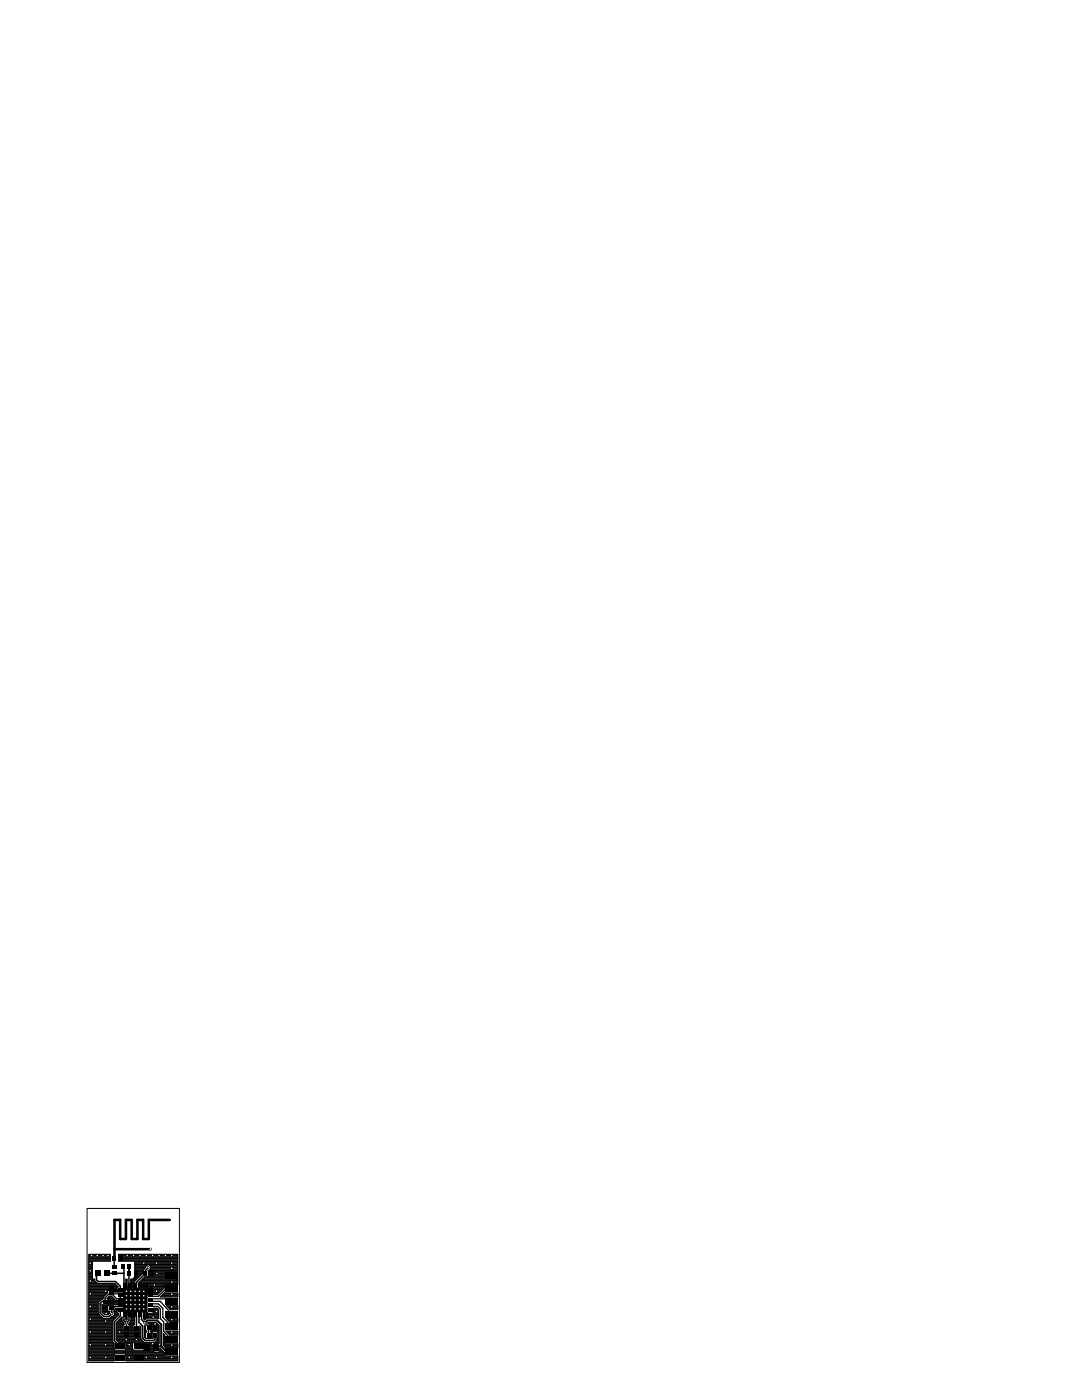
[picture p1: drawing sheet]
<svg xmlns="http://www.w3.org/2000/svg" width="216mm" height="279mm" viewBox="0 0 216 279" stroke-linecap="round" stroke-linejoin="round" font-family="sans-serif">
<g fill="none" stroke="#000" stroke-width=".2">
<path d="M17.4 241.2h18.4v30.7h-18.4zM17.7 258.9h2.9M17.7 256.3h5.3M17.7 259.6h2.3M17.7 259.3h2.6M17.7 257.5h5.7M17.7 259.9h2M17.7 259.8h2.1M17.7 259.5h2.4M17.7 259.2h2.9M17.7 259h2.9M17.7 258.7h3"/>
<path d="M17.7 258.6h3.2M17.7 258.4h3.4M17.7 258.3h3.5M17.7 258.1h3.7M17.7 258h3.8M17.7 257.8h3.8M17.7 257.7h3.8M17.7 257.3h5.7M17.7 257.2h5.7M17.7 257h5.7M17.7 256.9h5.7M17.7 256.7h5.8"/>
<path d="M17.7 256.6h5.6M17.7 256.4h5.5M17.7 256h1.6M17.7 255.8h1.4M17.7 255.7h1.3M17.7 255.5h1.2M17.7 255.4h1.2M17.7 255.2h.8M17.7 255.1h.7M17.7 254.9h.7M17.7 254.8h.7M17.7 254.6h.7"/>
<path d="M17.7 254.5h.7M17.7 254.3h.7M17.7 254.2h.7M17.7 254h.7M17.7 253.9h.7M17.7 253.7h.7M17.7 253.6h.7M17.7 253.4h.7M17.7 253.3h.7M17.7 253.1h.7M17.7 253h.7M17.7 252.8h.7"/>
<path d="M17.7 252.7h.7M17.7 252.5h.7M17.7 252.4h.7M17.7 252.2h.7M17.7 252.1h.7M17.7 251.9h.7M17.7 251.8h.8M17.7 251.6h4.3M17.7 251.5h4.3M17.7 251.3h4.3M17.7 251.1h4.3M17.7 251h4.3"/>
<path d="M17.7 250.8h4.3M17.7 250.7h4.3M17.7 250.5h4.3M17.7 250.4h4.3M18.4 251.8l3.6-.1v-1.4h-4.3v21.3h5.1v-1.3l.1-.1h2.1l.1 .1v1.3h10.4v-1h-2.6l-.1-.1v-.6l-.8-.8M18.4 255.2l.5 .1v.3M18.4 251.8v3.4M18.9 255.6l.5 .5M20.6 258.8v.4h-.2l-.8 .8v2.2l1 .9h1.3l.9-.7-.1-.7M21.3 259.1l.3 .3v.8l-.1 .2M21.3 259.1l.5-.4h.4l.9 .9h.4M21.3 259.2h1.4"/>
<path d="M21.5 259h1.1M21.5 257.6v.4l-.9 .8M21.6 259.3h1.3M21.6 258.9h.8M21.6 257.5l-.1 .1M21.6 259.6h7.7M21.6 259.9h7.7M21.6 259.8h7.7M21.6 259.5h1.4M21.8 258.7h.5M22.7 257.5l.1 .1M22.8 257.6v.3l1.7-.1 .2 .2"/>
<path d="M22.8 257.8h9.2M22.8 257.7h9.4M22.8 250.7v.5M23.5 257.8v.1M23.7 251.6h11.8M23.7 251.5h11.8M23.7 251.3h11.8M23.7 251.1h11.8M23.7 251h11.8M23.7 250.8h11.8M23.7 250.7h11.8M23.7 250.5h11.8"/>
<path d="M23.7 250.4h11.8M23.8 257.6h.1M23.8 259.6h.1M24.2 257.6h.1M24.2 259.6h.1M24.6 257.5h7.7M24.6 258h7.2M24.6 259.5h4.7M24.6 258.5h.1M24.7 258.9h4.6M24.7 258v1.4M24.7 259.4l-.2 .2"/>
<path d="M24.7 259.3h4.6M24.7 258.9l-.1 .1M24.7 259.2h4.6M24.7 258.7h4.6M24.7 258.6h4.6M24.7 258.4h4.7M24.7 258.3h6.8M24.7 258.1h7M24.7 257.3h7.8M24.7 257.2h7.9M25.1 257h.3M25.1 256.9h.3"/>
<path d="M25.1 256.7h.3M25.1 256.1h.3M25.1 256.3h.3M25.1 256.6v.1M25.1 256.6h.3M25.1 256.4h.3M25.1 256h.3M25.1 255.8h.3M25.1 255.7h.3M25.1 255.5h.3M25.1 255.4h.3M25.4 256.6v.1"/>
<path d="M26.1 257h.8M26.1 256.9h.8M26.1 256.7h.8M26.1 256.1h.8M26.1 256.3h.8M26.1 256.6v.1M26.1 256.6h.8M26.1 256.4h.8M26.1 256h.8M26.1 255.8h.8M26.1 255.7h.8M26.1 255.5h1"/>
<path d="M26.1 255.4h1.1M26.9 255.2h.5M26.9 251.8h8.6M26.9 251.8l-3.2-.1v-1.4h11.8v6h-7.9M26.9 255.2l-.8 .1v1.7l-.1 .1h-.5l-.1-.1v-1.7h-.3v1.7l-.4 .1-.2 .5h-1l-.1-.2v-.4l.2-.2-.7-.7h-5.2M26.9 251.8v3.4M26.9 255.1h.6M26.9 254.9h.8M26.9 254.8h.9M26.9 254.6h1.1M26.9 254.5h1.2M26.9 254.3h1.4"/>
<path d="M26.9 254.2h1.5M26.9 254h1.5M26.9 253.9h1.5M26.9 253.7h1.5M26.9 253.6h1.6M26.9 253.4h1.7M26.9 253.3h1.9M26.9 253.1h2M26.9 253h2.1M26.9 252.8h2.1M26.9 252.7h2.2M26.9 252.5h2.4"/>
<path d="M26.9 252.4h8.6M26.9 252.2h8.6M26.9 252.1h8.6M26.9 251.9h8.6M27.6 257h5.2M27.6 256.9h5.2M27.6 256.7h5.2M27.6 256.1h7.9M27.6 256.6h5.2M27.6 256.4h5.2M27.7 256h7.8M27.9 255.8h7.6"/>
<path d="M28 255.7h7.5M28.2 255.5h7.3M28.3 255.4h7.2M28.5 255.2h7M28.6 255.1h6.9M28.8 254.9h6.7M29 253v-.2l.4-.3h.4l.3 .3v.4l-.3 .3h-.2M29 253l-.6 .6v.6M29.3 258.9l-4.7 .1M29.3 259.9v.1M29.3 259.4v.1M29.3 259.5h.1"/>
<path d="M29.5 254.8h6M29.6 253.5v.1M29.6 253.5h.1M29.6 253.6h5.9M29.6 253.6v1.1l-.1 .1h-.6l-1.3 1.3v.9l-.1 .1h-.5l-.1-.1v-1.2l1.5-1.6M29.6 254.6h5.9M29.6 254.5h5.9M29.6 254.3h5.9M29.6 254.2h5.9M29.6 254h5.9M29.6 253.9h5.9M29.6 253.7h5.9"/>
<path d="M29.9 252.5h5.6M29.9 253.4h5.6M30 252.7h5.5M30 253.3h5.5M30.1 253.1h5.4M30.1 253h5.4M30.1 252.8h5.4M30.5 258.3v.1M32 258.9l.8-.9h2.7v.9zM32.1 258.7h3.4M32.2 258.6h3.3M32.4 258.4h3.1"/>
<path d="M32.6 258.3h2.9M32.7 258.1h2.8M32.8 256.4v.6l-1.4 1.4-2-.1-.1 .2v3.4l.1 .2h1.1l.1-.2v-.8h.7l.3 .3v1.8l-.1-.1M32.9 258.9h.1M32.9 256.3l-.1 .1M17.7 269.1h5.1M17.7 264.3h4.7M17.7 267.2h4.7M17.7 267.9h5M17.7 265.5h4.7M17.7 263.1h2.8M17.7 260.4h1.9"/>
<path d="M17.7 262.3h2.1M17.7 260.5h1.9M17.7 271.4h5.1M17.7 271.3h5.1M17.7 271.1h5.1M17.7 271h5.1M17.7 270.8h5.1M17.7 270.7h5.1M17.7 270.5h5.1M17.7 270.4h5.1M17.7 270.2h5.2M17.7 270h15.1"/>
<path d="M17.7 269.9h15.1M17.7 269.7h13M17.7 269.6h12.9M17.7 269.4h5.2M17.7 269.3h5.1M17.7 269h5.1M17.7 268.8h5.1M17.7 268.7h5.1M17.7 268.5h5.1M17.7 268.4h5.1M17.7 268.2h5.1M17.7 268.1h5.1"/>
<path d="M17.7 267.8h4.8M17.7 267.6h4.7M17.7 267.5h4.7M17.7 267.3h4.7M17.7 267h4.7M17.7 266.9h4.7M17.7 266.7h4.7M17.7 266.6h4.7M17.7 266.4h4.7M17.7 266.3h4.7M17.7 266.1h4.7M17.7 266h4.7"/>
<path d="M17.7 265.8h4.7M17.7 265.7h4.7M17.7 265.4h4.7M17.7 265.2h4.7M17.7 265.1h4.7M17.7 264.9h4.7M17.7 264.8h4.7M17.7 264.6h4.7M17.7 264.5h4.7M17.7 264.2h4.7M17.7 264h4.7M17.7 263.9h4.7"/>
<path d="M17.7 263.7h4.7M17.7 263.5h4.8M17.7 263.4h5M17.7 263.2h5.1M17.7 262.9h2.7M17.7 262.8h2.5M17.7 262.6h2.4M17.7 262.5h2.2M17.7 262.2h1.9M17.7 262h1.9M17.7 261.9h1.9M17.7 261.7h1.9"/>
<path d="M17.7 261.6h1.9M17.7 261.4h1.9M17.7 261.3h1.9M17.7 261.1h1.9M17.7 261h1.9M17.7 260.8h1.9M17.7 260.7h1.9M17.7 260.2h1.9M17.7 260.1h1.9M20.4 260.3v1.5l.4 .5 .8 .1 .2-.2 .1-.5-.4-.2v-.8l.1-.2M20.4 260.5h2.2l.2-.2h1.7l.2 .2v.4l-.2 .2h-1.4l-.4 .6M20.4 260.4h2.4"/>
<path d="M20.4 261.7h1.5M20.4 261.6h1.1M20.4 261.4h1.1M20.4 261.3h1.1M20.4 261.1h1.1M20.4 261h1.1M20.4 260.8h1.1M20.4 260.7h1.1M20.4 260.3v.1M20.4 260.3h.1M20.4 261.9h1.4M20.5 262h1.3"/>
<path d="M20.7 262.2h1.1M21.6 260.2h7.7M21.6 260.1h7.7M21.9 263.1h1.1M22.1 262.9h1M22.2 262.8h1.1M22.4 263.7v4l.4 .3v1.3l.1 .2h2.1l.1-.2v-1.3l-.1-.1h-1.3l-.5-.5v-3.4M22.6 262.6h.8M22.7 261.7h.1M22.7 261.7h.7M22.8 262.5h.8M22.8 261.9h.6"/>
<path d="M22.8 261.6h.6M22.8 261.4h.6M22.8 262.3h.8M22.8 262.2h.8M22.8 262h.6M22.9 261.3h6.4M23.1 261.1h6.2M23.2 264.3h1.6M23.2 267.2h4.9M23.2 265.5h4.9M23.2 264l1.2-1.2v.9l.3 .3M23.2 267.3h5"/>
<path d="M23.2 267h4.9M23.2 266.9h4.9M23.2 266.7h4.9M23.2 266.6h4.9M23.2 266.4h4.9M23.2 266.3h4.9M23.2 266.1h4.9M23.2 266h4.9M23.2 265.8h4.9M23.2 265.7h4.9M23.2 265.4h1.4M23.2 265.2h1.4"/>
<path d="M23.2 265.1h1.4M23.2 264.9h1.4M23.2 264.8h1.4M23.2 264.6h1.4M23.2 264.5h1.4M23.2 264.2h1.5M23.2 264h1.5M23.3 267.5h5M23.3 263.9h1.2M23.4 267.6h5.1M23.5 263.7h.9M23.6 267.8h5"/>
<path d="M23.6 263.5h.8M23.8 263.4h.6M23.9 261.3h-.1M23.9 263.2h.5M24.1 263.1h.3M24.2 261.3h.1M24.2 260.3h.1M24.2 261.1h.1M24.2 262.9h.2M24.6 265.4l.1 .1M24.6 260.4h4.7M24.6 263.9h.1"/>
<path d="M24.6 261.4l4.7 .1M24.7 260.5h4.6M24.7 261.7h4.6M24.7 261.6h4.6M24.7 260.8h4.6M24.7 260.7h4.6M24.7 264l.1 .4-.2 .1v.9M25 270.2h7.8M25 269.4h1.6M25 267.9h1.6M25.1 261.9h.3M25.1 261.9l-.4-.1-.2-.5h-1l-.1 .2v.4l.2 .2v.4l-1.2 1.2"/>
<path d="M25.1 262.3h.1M25.1 261.9v1.5l.1 .1 .2-.2v-1.4l.1-.1h.5l.1 .1M25.1 262.2h.3M25.1 262h.3M25.1 263.1h.3M25.1 262.3h.3M25.1 263.2h.3M25.1 262.9h.3M25.1 262.8h.3M25.1 262.6h.3M25.1 262.5h.3M25.1 269.1h1.4"/>
<path d="M25.1 271.4h10.4M25.1 271.3h10.4M25.1 271.1h10.4M25.1 271h10.4M25.1 270.8h10.4M25.1 270.7h10.4M25.1 270.5h7.7M25.1 270.4h7.7M25.1 269.3h1.4M25.1 269h1.4M25.1 268.8h1.4M25.1 268.7h1.4"/>
<path d="M25.1 268.5h1.4M25.1 268.4h1.4M25.1 268.2h1.4M25.1 268.1h1.4M25.2 263.4h.1M25.4 262.3h.1M25.7 264.3h1.2M25.8 264.2h1.1M25.8 264h1.1M25.9 264.5h.7M25.9 265.4l-.1 .1M25.9 265.4h.7"/>
<path d="M25.9 265.2h.7M25.9 265.1h.7M25.9 264.9h.7M25.9 264.8h.7M25.9 264.6h.7M25.9 263.9h1M26.1 261.9h.8M26.1 263.7h.8M26.1 261.9v1.8l-.5 .7 .3 .1v.9M26.1 262.3h.1M26.1 262.2h.8M26.1 262h.8"/>
<path d="M26.1 263.1h.8M26.1 262.3h.8M26.1 263.5h.8M26.1 263.4h.8M26.1 263.2h.8M26.1 262.9h.8M26.1 262.8h.8M26.1 262.6h.8M26.1 262.5h.8M26.6 265.4l.1 .1M26.6 267.9h2.1l.1 .1v1.3l-.1 .2h-2.1l-.1-.2v-1.3zM26.9 261.9v2.5l-.3 .1v.9"/>
<path d="M26.9 261.9l.1-.1h1.5l.1 .1M27.5 261.8h.1M27.9 265.4v-.8l.2 .2v2.4l.7 .7M27.9 265.4l-.1 .1M27.9 265.4h.2M27.9 265.2h.2M27.9 265.1h.2M27.9 264.9h.2M27.9 264.8h.1M28 261.8h.1M28.6 261.9h.7M28.6 261.9v1.3l.3 .2 .3-.3"/>
<path d="M28.6 262.2h3M28.6 262h.8M28.6 263.1h3M28.6 262.3h3M28.6 262.9h3M28.6 262.8h3M28.6 262.6h3M28.6 262.5h3M28.7 263.2h.4M28.7 269.4h1.9M28.7 267.9h3M28.8 269.1h1.8"/>
<path d="M28.8 269.3h1.8M28.8 269h1.8M28.8 268.8h1.8M28.8 268.7h1.8M28.8 268.5h1.8M28.8 268.4h1.8M28.8 268.2h1.9M28.8 268.1h2.9M28.8 263.4h.1M28.9 265.5h.2M28.9 266.9h.2M28.9 266.7h.2"/>
<path d="M28.9 266.6h.2M28.9 266.4h.2M28.9 266.3h.2M28.9 266.1h.2M28.9 266h.2M28.9 265.8h.3M28.9 265.7h.4M28.9 265.4h.2M28.9 265.2h.2M28.9 265.1h.2M28.9 264.9h.2M28.9 264.8h.2"/>
<path d="M28.9 264.6h.1M29 267h.1M29.1 265.5l.2 .2-.2 .2v1.1l.1 .2h.9l.1-.2v-1.1l-.2-.1 .2-.3M29.1 265.5v-.8l-.2-.2v2.4l.2 .3h1.4l-.1-.2M29.3 260.4v.1M29.3 260.9l-4.7 .1M29.5 264h1.7M29.6 264.2h1.8M30 265.7h1.7M30.1 264.3l.1 .1M30.1 265.8h.4M30.2 267h.2"/>
<path d="M30.2 264.4v1.1M30.2 265.5h1.5M30.2 266.9h.2M30.2 266.7h.2M30.2 266.6h.2M30.2 266.4h.2M30.2 266.3h.2M30.2 266.1h.2M30.2 266h.2M30.2 265.4h1.5M30.2 265.2h1.5M30.2 265.1h1.5"/>
<path d="M30.2 264.9h1.5M30.2 264.8h1.5M30.2 264.6h1.5M30.2 264.5h1.5M30.4 267v-1.1l.1-.1h.9l.1 .1v1.1M30.5 262h1.1M30.6 261.9h1M30.6 261.7h1M30.6 261.6h1M30.6 261.3h.9M30.6 261.1h.8M31 267.8h.7"/>
<path d="M31.1 267.6h.6M31.3 267.5h.4M31.3 267.2h.4M31.3 267.3h.4M31.4 265.8h.3M31.5 267h.2M31.5 267l-.7 .9M31.5 266.9h.2M31.5 266.7h.2M31.5 266.6h.2M31.5 266.4h.2M31.5 266.3h.2"/>
<path d="M31.5 266.1h.2M31.5 266h.2M31.5 264.3h-1.8l-.2-.3h1.7l.5 .5v3.7h-.9l-.2 .1v1.4l.2 .1h1l.1-.1v-.6h.1M31.6 261.4l-1 .1M31.8 269.7h.8M31.9 269.6h.6M31.9 269.4h.4M31.9 269.3h.3M32.6 267.2h.2M32.6 267.9h.2M32.6 268.4h2.9M32.6 268.2h2.9"/>
<path d="M32.6 268.1h.2M32.6 267.8h.2M32.6 267.6h.2M32.6 267.5h.2M32.6 267.3h.2M32.6 267h.2M32.6 266.9h.2M32.6 266.7h.2M32.6 266.6h.2M32.6 266.4h.3M32.6 266.3h.1M32.6 268.5h2.9"/>
<path d="M32.8 268.7h2.7M32.8 268.1l.1 .1h2.6v.7h-2.5l-.4-.4M32.8 268.1v-1.5l.1-.1-.3-.3v2.3M32.9 268.8h2.6M33.1 265.7h2.4v.8h-1.6zM33.1 265.7h2.4M33.2 263.1h2.3v.8h-1.5zM33.2 260.6h2.3v.8h-1.5zM33.3 265.8h2.2M33.3 263.2h2.2M33.3 260.7h2.2M33.4 266h2.1"/>
<path d="M33.5 263.4h2M33.5 260.8h2M33.6 266.1h1.9M33.6 263.5h1.9M33.6 261h1.9M33.7 266.3h1.8M33.7 263.7h1.8M33.7 261.1h1.8M33.9 266.4h1.6M33.9 261.3h1.6M33.9 263.9h1.6"/>
</g>
<g fill="#000">
<path d="M19.1 253.6h1.1v1h-1.1zM20.8 253.6h1.1v1h-1.1zM21.7 257.7h.9v.7h-.9zM21.7 256.4h.9v.7h-.9zM22.3 253.8h.9v.7h-.9zM22.3 252.5h.9v.7h-.9zM22.4 250.7h.7v.9h-.7zM23.6 259.6h.8v.3h-.8zM23.6 259.1h.8v.3h-.8zM23.6 258.6h.8v.3h-.8zM23.6 258.1h.8v.3h-.8zM23.6 257.6h.8v.3h-.8z"/>
<path d="M23.6 257.1h.8v.3h-.8zM23.7 250.7h.7v.9h-.7zM24.1 252.4h.7v.9h-.7zM24.6 256.1h.3v.8h-.3zM25.1 256.1h.3v.8h-.3zM25.4 253.7h.7v.9h-.7zM25.4 252.4h.7v.9h-.7zM25.6 256.1h.3v.8h-.3zM26.1 256.1h.3v.8h-.3zM26.6 256.1h.3v.8h-.3zM26.7 253.7h.7v.9h-.7zM27.1 256.1h.3v.8h-.3z"/>
<path d="M27.6 256.1h.3v.8h-.3zM28.1 256.1h.3v.8h-.3zM28.6 256.1h.3v.8h-.3zM28.7 253.7h.7v.9h-.7zM29.1 256.1h.3v.8h-.3zM29.5 257.1h.9v.3h-.9zM29.5 257.6h.9v.3h-.9zM29.5 258.1h.9v.3h-.9zM29.5 258.6h.9v.3h-.9zM29.5 259.1h.9v.3h-.9zM29.5 259.6h.9v.3h-.9zM30 253.7h.7v.9h-.7z"/>
<path d="M33 256.5h2.5v1.3h-2.5zM33 254h2.5v1.3h-2.5zM20.5 259.5h.9v.7h-.9zM20.5 260.8h.9v.7h-.9zM21.7 260.8h.9v.7h-.9zM21.7 259.5h.9v.7h-.9zM23 268.1h1.9v1.1h-1.9zM23 270.4h1.9v1.1h-1.9zM23.6 261.6h.8v.3h-.8zM23.6 261.1h.8v.3h-.8zM23.6 260.6h.8v.3h-.8zM23.6 260.1h.8v.3h-.8z"/>
<path d="M24.6 262h.3v.9h-.3zM24.7 257.2h4.5v4.5h-4.5zM24.8 264.6h.9v.7h-.9zM24.8 265.9h.9v.7h-.9zM25.1 262h.3v.9h-.3zM25.6 262h.3v.9h-.3zM26.1 262h.3v.9h-.3zM26.6 262h.3v.9h-.3zM26.7 270.4h1.9v1.1h-1.9zM26.7 268.1h1.9v1.1h-1.9zM26.8 264.6h.9v.7h-.9zM26.8 265.9h.9v.7h-.9z"/>
<path d="M27.1 262h.3v.9h-.3zM27.6 262h.3v.9h-.3zM28.1 262h.3v.9h-.3zM28.6 262h.3v.9h-.3zM29.1 268.4h.8v1.2h-.8zM29.1 262h.3v.9h-.3zM29.3 266h.7v.9h-.7zM29.3 264.5h.7v.9h-.7zM29.5 260.1h.9v.3h-.9zM29.5 260.6h.9v.3h-.9zM29.5 261.1h.9v.3h-.9zM29.5 261.6h.9v.3h-.9z"/>
<path d="M30.6 266h.7v.9h-.7zM30.6 264.5h.7v.9h-.7zM30.9 268.4h.8v1.2h-.8zM33 259.1h2.5v1.2h-2.5zM33 264.2h2.5v1.2h-2.5zM33 266.7h2.5v1.3h-2.5zM33 269.1h2.5v1.3h-2.5zM33 261.6h2.5v1.3h-2.5z"/>
<circle cx="18" cy="252.1" r=".3"/>
<circle cx="18" cy="255.7" r=".3"/>
<circle cx="18" cy="253.6" r=".3"/>
<circle cx="18" cy="258.2" r=".3"/>
<circle cx="18.3" cy="250.6" r=".3"/>
<circle cx="19.4" cy="250.6" r=".3"/>
<circle cx="20.6" cy="250.6" r=".3"/>
<circle cx="21.1" cy="257.7" r=".3"/>
<circle cx="21.6" cy="250.6" r=".3"/>
<circle cx="25.2" cy="257.7" r=".3"/>
<circle cx="25.2" cy="258.6" r=".3"/>
<circle cx="25.2" cy="259.5" r=".3"/>
<circle cx="25.4" cy="250.6" r=".3"/>
<circle cx="26.1" cy="257.7" r=".3"/>
<circle cx="26.1" cy="258.6" r=".3"/>
<circle cx="26.1" cy="259.5" r=".3"/>
<circle cx="26.7" cy="250.6" r=".3"/>
<circle cx="27" cy="257.7" r=".3"/>
<circle cx="27" cy="258.6" r=".3"/>
<circle cx="27" cy="259.5" r=".3"/>
<circle cx="27.8" cy="257.7" r=".3"/>
<circle cx="27.8" cy="258.6" r=".3"/>
<circle cx="27.8" cy="259.5" r=".3"/>
<circle cx="27.9" cy="250.6" r=".3"/>
<circle cx="28.7" cy="252.1" r=".3"/>
<circle cx="28.7" cy="257.7" r=".3"/>
<circle cx="28.7" cy="258.6" r=".3"/>
<circle cx="28.7" cy="259.5" r=".3"/>
<circle cx="29.2" cy="250.6" r=".3"/>
<circle cx="29.6" cy="253" r=".3"/>
<circle cx="30" cy="249.3" r=".27"/>
<circle cx="30.5" cy="250.6" r=".3"/>
<circle cx="30.8" cy="256.5" r=".3"/>
<circle cx="31.2" cy="252.1" r=".3"/>
<circle cx="31.2" cy="257.7" r=".3"/>
<circle cx="31.3" cy="254.1" r=".3"/>
<circle cx="31.7" cy="250.6" r=".3"/>
<circle cx="33" cy="250.6" r=".3"/>
<circle cx="34.3" cy="252.1" r=".3"/>
<circle cx="34.3" cy="258.3" r=".3"/>
<circle cx="34.3" cy="250.6" r=".3"/>
<circle cx="34.3" cy="253.1" r=".3"/>
<circle cx="34.3" cy="255.9" r=".3"/>
<circle cx="18" cy="268.4" r=".3"/>
<circle cx="18" cy="265.8" r=".3"/>
<circle cx="18" cy="263.3" r=".3"/>
<circle cx="18" cy="260.7" r=".3"/>
<circle cx="18" cy="270.9" r=".3"/>
<circle cx="21.1" cy="268.4" r=".3"/>
<circle cx="21.1" cy="265.8" r=".3"/>
<circle cx="21.1" cy="263.7" r=".3"/>
<circle cx="21.1" cy="270.9" r=".3"/>
<circle cx="21.2" cy="262.1" r=".3"/>
<circle cx="22.3" cy="262.2" r=".3"/>
<circle cx="23.9" cy="265.8" r=".3"/>
<circle cx="25.2" cy="267.3" r=".3"/>
<circle cx="25.2" cy="260.3" r=".3"/>
<circle cx="25.2" cy="264" r=".3"/>
<circle cx="25.2" cy="261.2" r=".3"/>
<circle cx="25.8" cy="268.4" r=".3"/>
<circle cx="25.8" cy="270.9" r=".3"/>
<circle cx="26.1" cy="260.3" r=".3"/>
<circle cx="26.1" cy="261.2" r=".3"/>
<circle cx="27" cy="260.3" r=".3"/>
<circle cx="27" cy="261.2" r=".3"/>
<circle cx="27.2" cy="267.3" r=".3"/>
<circle cx="27.8" cy="260.3" r=".3"/>
<circle cx="27.8" cy="261.2" r=".3"/>
<circle cx="28.7" cy="260.3" r=".3"/>
<circle cx="28.7" cy="261.2" r=".3"/>
<circle cx="28.9" cy="264" r=".3"/>
<circle cx="29.2" cy="270.9" r=".3"/>
<circle cx="30.5" cy="268.1" r=".3"/>
<circle cx="30.6" cy="262.9" r=".3"/>
<circle cx="30.9" cy="264.2" r=".3"/>
<circle cx="31.2" cy="270.9" r=".3"/>
<circle cx="31.2" cy="261.7" r=".3"/>
<circle cx="34.3" cy="265.9" r=".3"/>
<circle cx="34.3" cy="263.4" r=".3"/>
<circle cx="34.3" cy="268.5" r=".3"/>
<circle cx="34.3" cy="260.8" r=".3"/>
<circle cx="34.3" cy="270.9" r=".3"/>
</g>
<g fill="none" stroke="#000" stroke-width=".3">
<path d="M19.6 254.1h-.4v1.3l.4 .4h3.4l1 .9v.5M20.4 259.7l-.4 .5v1.8l.7 .7h1.1l.5-.5v-1.2h.4l.3-.3h1M21 259v.8M21.3 254.1h.1M21.3 254.1h3.4M22.2 256.8v.3h.5l.6 .6h1.9M22.8 254.1h.1M22.8 251.2v1.6M24 258.7v.5M24.5 252.8l.2 .2M24.7 252.8v3.7M25.2 256.5v1.2"/>
<path d="M25.2 257.7h.1M25.3 259.7h-1.3v.5h1.4M25.7 252.8v3.7M25.8 254.1h.1M25.8 252.8v1.3M26.7 256.5v1l.3 .2M27.1 254.1v.6l-.9 .9v2l-.1 .1M27.7 256.5v3M28.2 256.5v1.2M28.7 256.5v1.2M28.7 260v2.4M29.2 256.5v.7l-.5 .5h1.3"/>
<path d="M29.6 253l-.6 .5v.6l-1.8 1.8v.6M30.8 256.5l-.8 .7v1M31.8 254.1v.1M21 261.1l.2 1M24 261.7v.9l-1.2 1.2v3.7l1.1 1.2M24 261.2h1.2v1.2M24.7 262.4v1.1l.5 .5M25.2 264v1M25.2 266.3v1M25.7 262.4v1.1l-.5 .5M26.1 261.2l.1 .2v1h.5M27.2 262.4v2.6"/>
<path d="M27.2 266.3v.9M27.7 262.4v1.5l.8 .8v2.4l.4 .4h1.8l.2-.2v-.8M28.2 262.4v.9l1.4 1.4M29.6 265v1.5M30.9 264.2v.8M33.2 269.7h1.1"/>
</g>
<path d="M27 259.5h.7M33.4 256.9l.9 .3M28.9 264l.5-.5h2l.8 .8v4.4M32.2 268.7l1 1M32.2 268.7h-.6l-.3 .3" fill="none" stroke="#000" stroke-width=".41"/>
<g fill="none" stroke="#000" stroke-width=".25">
<path d="M20.4 259.7l.6 .1M22.2 258.1l.1 .1M22.2 258.1l1.1 1.1h.7M22.2 258.1h-.3l-.9 .9M22.3 258.2h1.7M24 259.7h.1M24 259.7l-1.8 .1M27 259.5h-1.6v.7M27.7 259.5v.5h1M27.8 257.7h.4M28.7 257.7h.1M30 259.7h2l2.3 2.6"/>
<path d="M30 259.2h4l.3 .5M33.4 256.9l-1.8 1.8h-1.6M22.3 261l-.1 .1M25.2 267.3h.1M25.2 262.4h.1M25.2 261.2h.1M25.4 260.3v.8M27.2 265h.1M27.2 267.2v.1M28.7 262.4h.5M29.6 264.7v.3M30 260.2h1.6l.9 .9v1.8l1.8 1.9"/>
<path d="M30 260.7h1.5l.5 .5v1.9l.7 .7v1.9l1.6 1.6"/>
</g>
<path d="M22.8 249.3h7.2M25.7 252.8h.1M33.9 243.5h-4.2v3.8h-1.1v-3.8h-1.2v3.8h-1.1v-3.8h-1.2v3.8h-1.1v-3.8h-1.2v7.2" fill="none" stroke="#000" stroke-width=".51"/>
<g fill="#fff">
<circle cx="30.9" cy="264.2" r=".15"/>
<circle cx="30.6" cy="262.9" r=".15"/>
<circle cx="21.2" cy="262.1" r=".15"/>
<circle cx="25.2" cy="257.7" r=".15"/>
<circle cx="26.1" cy="257.7" r=".15"/>
<circle cx="27" cy="257.7" r=".15"/>
<circle cx="27.8" cy="257.7" r=".15"/>
<circle cx="28.7" cy="257.7" r=".15"/>
<circle cx="25.2" cy="258.6" r=".15"/>
<circle cx="26.1" cy="258.6" r=".15"/>
<circle cx="27" cy="258.6" r=".15"/>
<circle cx="27.8" cy="258.6" r=".15"/>
<circle cx="28.7" cy="258.6" r=".15"/>
<circle cx="25.2" cy="259.5" r=".15"/>
<circle cx="26.1" cy="259.5" r=".15"/>
<circle cx="27" cy="259.5" r=".15"/>
<circle cx="27.8" cy="259.5" r=".15"/>
<circle cx="28.7" cy="259.5" r=".15"/>
<circle cx="25.2" cy="260.3" r=".15"/>
<circle cx="26.1" cy="260.3" r=".15"/>
<circle cx="27" cy="260.3" r=".15"/>
<circle cx="27.8" cy="260.3" r=".15"/>
<circle cx="28.7" cy="260.3" r=".15"/>
<circle cx="25.2" cy="261.2" r=".15"/>
<circle cx="26.1" cy="261.2" r=".15"/>
<circle cx="27" cy="261.2" r=".15"/>
<circle cx="27.8" cy="261.2" r=".15"/>
<circle cx="28.7" cy="261.2" r=".15"/>
<circle cx="31.3" cy="254.1" r=".15"/>
<circle cx="30.8" cy="256.5" r=".15"/>
<circle cx="25.2" cy="267.3" r=".15"/>
<circle cx="27.2" cy="267.3" r=".15"/>
<circle cx="34.3" cy="268.5" r=".15"/>
<circle cx="34.3" cy="265.9" r=".15"/>
<circle cx="34.3" cy="263.4" r=".15"/>
<circle cx="34.3" cy="260.8" r=".15"/>
<circle cx="34.3" cy="258.3" r=".15"/>
<circle cx="34.3" cy="255.9" r=".15"/>
<circle cx="34.3" cy="250.6" r=".15"/>
<circle cx="34.3" cy="270.9" r=".15"/>
<circle cx="20.6" cy="250.6" r=".15"/>
<circle cx="21.6" cy="250.6" r=".15"/>
<circle cx="25.4" cy="250.6" r=".15"/>
<circle cx="26.7" cy="250.6" r=".15"/>
<circle cx="33" cy="250.6" r=".15"/>
<circle cx="27.9" cy="250.6" r=".15"/>
<circle cx="29.2" cy="250.6" r=".15"/>
<circle cx="30.5" cy="250.6" r=".15"/>
<circle cx="31.7" cy="250.6" r=".15"/>
<circle cx="18.3" cy="250.6" r=".15"/>
<circle cx="21.1" cy="270.9" r=".15"/>
<circle cx="19.4" cy="250.6" r=".15"/>
<circle cx="31.2" cy="270.9" r=".15"/>
<circle cx="29.2" cy="270.9" r=".15"/>
<circle cx="25.8" cy="270.9" r=".15"/>
<circle cx="25.8" cy="268.4" r=".15"/>
<circle cx="30.5" cy="268.1" r=".15"/>
<circle cx="31.2" cy="261.7" r=".15"/>
<circle cx="31.2" cy="257.7" r=".15"/>
<circle cx="31.2" cy="252.1" r=".15"/>
<circle cx="21.1" cy="263.7" r=".15"/>
<circle cx="23.9" cy="265.8" r=".15"/>
<circle cx="21.1" cy="268.4" r=".15"/>
<circle cx="28.7" cy="252.1" r=".15"/>
<circle cx="34.3" cy="253.1" r=".15"/>
<circle cx="34.3" cy="252.1" r=".15"/>
<circle cx="21.1" cy="257.7" r=".15"/>
<circle cx="18" cy="268.4" r=".15"/>
<circle cx="18" cy="265.8" r=".15"/>
<circle cx="18" cy="263.3" r=".15"/>
<circle cx="18" cy="260.7" r=".15"/>
<circle cx="18" cy="258.2" r=".15"/>
<circle cx="18" cy="255.7" r=".15"/>
<circle cx="18" cy="270.9" r=".15"/>
<circle cx="18" cy="253.6" r=".15"/>
<circle cx="18" cy="252.1" r=".15"/>
<circle cx="30" cy="249.3" r=".19"/>
<circle cx="21.1" cy="265.8" r=".15"/>
<circle cx="28.9" cy="264" r=".15"/>
<circle cx="29.6" cy="253" r=".15"/>
<circle cx="25.2" cy="264" r=".15"/>
<circle cx="22.3" cy="262.2" r=".15"/>
</g>
</svg>
